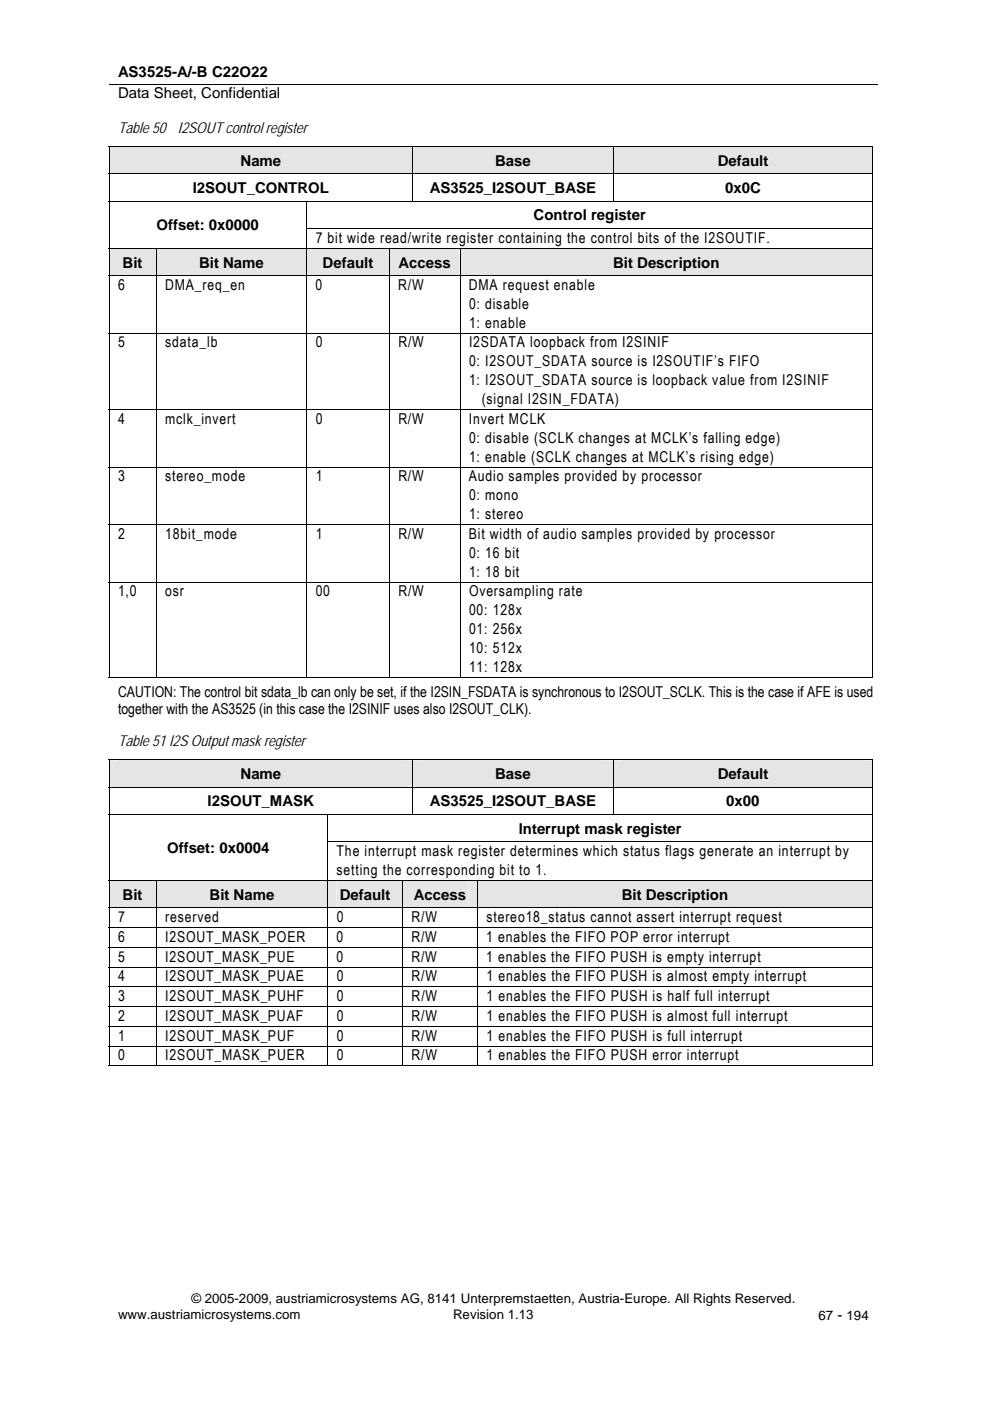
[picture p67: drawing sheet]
<svg xmlns="http://www.w3.org/2000/svg" width="210mm" height="297mm" viewBox="0 0 210 297" stroke-linecap="round" stroke-linejoin="round" font-family="sans-serif">
<defs><g id="words">
<g font-size="3.2">
<text x="25" y="16.3">AS3525-A/-B C22O22</text>
<text x="25" y="20.9">Data Sheet, Confidential</text>
<text x="25" y="28.2">Table 50 I2SOUT control register</text>
<text x="51" y="35.1">Name</text>
<text x="105" y="35.1">Base</text>
<text x="152.2" y="35.1">Default</text>
<text x="40.9" y="40.9">I2SOUT_CONTROL</text>
<text x="91.1" y="40.9">AS3525_I2SOUT_BASE</text>
<text x="153.7" y="40.9">0x0C</text>
<text x="113.1" y="46.7">Control register</text>
<text x="33.2" y="48.7">Offset: 0x0000</text>
<text x="66.9" y="51.5">7 bit wide read/write register containing the control bits of the I2SOUTIF.</text>
<text x="26" y="56.7">Bit</text>
<text x="42.2" y="56.7">Bit Name</text>
<text x="68.4" y="56.7">Default</text>
<text x="84.5" y="56.7">Access</text>
<text x="130" y="56.7">Bit Description</text>
<text x="25" y="61.4">6</text>
<text x="35" y="61.4">DMA_req_en</text>
<text x="66.9" y="61.4">0</text>
<text x="84.5" y="61.4">R/W</text>
<text x="99.4" y="61.4">DMA request enable</text>
<text x="99.4" y="65.5">0: disable</text>
<text x="99.4" y="69.5">1: enable</text>
<text x="25" y="73.7">5</text>
<text x="35" y="73.7">sdata_lb</text>
<text x="66.9" y="73.7">0</text>
<text x="84.5" y="73.7">R/W</text>
<text x="99.4" y="73.7">I2SDATA loopback from I2SINIF</text>
<text x="99.4" y="77.7">0: I2SOUT_SDATA source is I2SOUTIF’s FIFO</text>
<text x="99.4" y="81.7">1: I2SOUT_SDATA source is loopback value from I2SINIF</text>
<text x="25" y="89.9">4</text>
<text x="35" y="89.9">mclk_invert</text>
<text x="66.9" y="89.9">0</text>
<text x="84.5" y="89.9">R/W</text>
<text x="99.4" y="89.9">Invert MCLK</text>
<text x="102.1" y="85.7">(signal I2SIN_FDATA)</text>
<text x="99.4" y="93.9">0: disable (SCLK changes at MCLK’s falling edge)</text>
<text x="99.4" y="97.9">1: enable (SCLK changes at MCLK’s rising edge)</text>
<text x="25" y="102.1">3</text>
<text x="35" y="102.1">stereo_mode</text>
<text x="66.9" y="102.1">1</text>
<text x="84.5" y="102.1">R/W</text>
<text x="99.4" y="102.1">Audio samples provided by processor</text>
<text x="99.4" y="106.1">0: mono</text>
<text x="99.4" y="110.1">1: stereo</text>
<text x="25" y="114.3">2</text>
<text x="35" y="114.3">18bit_mode</text>
<text x="66.9" y="114.3">1</text>
<text x="84.5" y="114.3">R/W</text>
<text x="99.4" y="114.3">Bit width of audio samples provided by processor</text>
<text x="99.4" y="118.3">0: 16 bit</text>
<text x="99.4" y="122.3">1: 18 bit</text>
<text x="25" y="126.4">1,0</text>
<text x="35" y="126.4">osr</text>
<text x="66.9" y="126.4">00</text>
<text x="84.5" y="126.4">R/W</text>
<text x="99.4" y="130.5">00: 128x</text>
<text x="99.4" y="126.4">Oversampling rate</text>
<text x="99.4" y="134.5">01: 256x</text>
<text x="99.4" y="138.5">10: 512x</text>
<text x="99.4" y="142.5">11: 128x</text>
<text x="25" y="147.7">CAUTION: The control bit sdata_lb can only be set, if the I2SIN_FSDATA is synchronous to I2SOUT_SCLK. This is the case if AFE is used</text>
<text x="25" y="151.4">together with the AS3525 (in this case the I2SINIF uses also I2SOUT_CLK).</text>
<text x="25" y="158.2">Table 51 I2S Output mask register</text>
<text x="51" y="165.2">Name</text>
<text x="105" y="165.2">Base</text>
<text x="152.2" y="165.2">Default</text>
<text x="44" y="171">I2SOUT_MASK</text>
<text x="91.1" y="171">AS3525_I2SOUT_BASE</text>
<text x="154" y="171">0x00</text>
<text x="110" y="176.8">Interrupt mask register</text>
<text x="35.4" y="180.8">Offset: 0x0004</text>
<text x="71.4" y="181.5">The interrupt mask register determines which status flags generate an interrupt by</text>
<text x="71.4" y="185.5">setting the corresponding bit to 1.</text>
<text x="26" y="190.8">Bit</text>
<text x="44.4" y="190.8">Bit Name</text>
<text x="72" y="190.8">Default</text>
<text x="87.7" y="190.8">Access</text>
<text x="131.8" y="190.8">Bit Description</text>
<text x="25" y="195.5">7</text>
<text x="35" y="195.5">reserved</text>
<text x="71.4" y="195.5">0</text>
<text x="87.3" y="195.5">R/W</text>
<text x="103.2" y="195.5">stereo18_status cannot assert interrupt request</text>
<text x="25" y="199.7">6</text>
<text x="25" y="203.9">5</text>
<text x="35" y="203.9">I2SOUT_MASK_PUE</text>
<text x="35" y="199.7">I2SOUT_MASK_POER</text>
<text x="71.4" y="199.7">0</text>
<text x="71.4" y="203.9">0</text>
<text x="87.2" y="199.7">R/W</text>
<text x="87.2" y="203.9">R/W</text>
<text x="103.1" y="199.7">1 enables the FIFO POP error interrupt</text>
<text x="103.1" y="203.9">1 enables the FIFO PUSH is empty interrupt</text>
<text x="25" y="208.1">4</text>
<text x="35" y="208.1">I2SOUT_MASK_PUAE</text>
<text x="71.4" y="208.1">0</text>
<text x="87.3" y="208.1">R/W</text>
<text x="103.2" y="208.1">1 enables the FIFO PUSH is almost empty interrupt</text>
<text x="25" y="212.3">3</text>
<text x="35" y="212.3">I2SOUT_MASK_PUHF</text>
<text x="71.4" y="212.3">0</text>
<text x="87.3" y="212.3">R/W</text>
<text x="103.2" y="212.3">1 enables the FIFO PUSH is half full interrupt</text>
<text x="25" y="216.4">2</text>
<text x="25" y="220.6">1</text>
<text x="35" y="216.4">I2SOUT_MASK_PUAF</text>
<text x="35" y="220.6">I2SOUT_MASK_PUF</text>
<text x="71.4" y="216.4">0</text>
<text x="71.4" y="220.6">0</text>
<text x="87.3" y="216.4">R/W</text>
<text x="87.3" y="220.6">R/W</text>
<text x="103.2" y="216.4">1 enables the FIFO PUSH is almost full interrupt</text>
<text x="103.2" y="220.6">1 enables the FIFO PUSH is full interrupt</text>
<text x="25" y="224.8">0</text>
<text x="35" y="224.8">I2SOUT_MASK_PUER</text>
<text x="71.4" y="224.8">0</text>
<text x="87.3" y="224.8">R/W</text>
<text x="103.2" y="224.8">1 enables the FIFO PUSH error interrupt</text>
</g>
<g font-size="2.8">
<text x="25" y="279.6">www.austriamicrosystems.com</text>
<text x="40.6" y="276.4">© 2005-2009, austriamicrosystems AG, 8141 Unterpremstaetten, Austria-Europe. All Rights Reserved.</text>
<text x="96.1" y="279.6">Revision 1.13</text>
<text x="173.5" y="280">67 - 194</text>
</g>
</g></defs>
<path d="M23.1 17.8h162.9" fill="none" stroke="#000" stroke-width=".21"/>
<g fill="#e5e5e5">
<path d="M23.2 31.2h64.2v5.6h-64.2z"/>
<path d="M25 31.2h60.6v5.6h-60.6z"/>
<path d="M87.6 31.2h42.4v5.6h-42.4z"/>
<path d="M89.4 31.2h38.7v5.6h-38.7z"/>
<path d="M130.1 31.2h54.9v5.6h-54.9z"/>
<path d="M132 31.2h51.1v5.6h-51.1z"/>
</g>
<path d="M23 31h.2v.2h-.2zM185 31h.1v.2h-.1zM23 48.4h.2v.2h-.2z" fill="#000"/>
<g fill="none" stroke="#000" stroke-width=".21">
<path d="M23 31.1h162.1M23 36.9h162.1M23.1 31.2v5.6M23.1 37v5.6M87.5 31.2v5.6M87.5 37v5.6M130 31.2v5.6M130 37v5.6M185 31.2v5.6M185 37v5.6M23 42.7h162.1M23.1 42.8v5.6"/>
<path d="M23.1 48.6v4M64.9 48.5h120.2M65 42.8v5.6M65 48.6v4M185 42.8v5.6M185 48.6v4"/>
</g>
<g fill="#e5e5e5">
<path d="M23.2 52.7h9.8v5.7h-9.8z"/>
<path d="M25 52.7h6.2v5.7h-6.2z"/>
<path d="M33.2 52.7h31.7v5.7h-31.7z"/>
<path d="M35 52.7h28.1v5.7h-28.1z"/>
<path d="M65.1 52.7h17.4v5.7h-17.4z"/>
<path d="M66.9 52.7h13.7v5.7h-13.7z"/>
<path d="M82.6 52.7h14.9v5.7h-14.9z"/>
<path d="M84.5 52.7h11.1v5.7h-11.1z"/>
<path d="M97.6 52.7h87.4v5.7h-87.4z"/>
<path d="M99.4 52.7h83.7v5.7h-83.7z"/>
</g>
<g fill="none" stroke="#000" stroke-width=".21">
<path d="M23 52.7h162.1M23 58.4h162.1M23.1 52.7v5.7M23.1 58.5v12.1M33.1 52.7v5.7M33.1 58.5v12.1M65 52.7v5.7M65 58.5v12.1M82.5 52.7v5.7M82.5 58.5v12.1M97.5 52.7v5.7M97.5 58.5v12.1"/>
<path d="M185 52.7v5.7M185 58.5v12.1M23 70.7h162.1M23.1 70.7v16.1M33.1 70.7v16.1M65 70.7v16.1M82.5 70.7v16.1M97.5 70.7v16.1M185 70.7v16.1M23 86.8h162.1M23 99.1h162.1M23.1 86.9v12.1"/>
<path d="M23.1 99.1v12.1M33.1 86.9v12.1M33.1 99.1v12.1M65 86.9v12.1M65 99.1v12.1M82.5 86.9v12.1M82.5 99.1v12.1M97.5 86.9v12.1M97.5 99.1v12.1M185 86.9v12.1M185 99.1v12.1M23 111.3h162.1"/>
<path d="M23.1 111.3v12.1M33.1 111.3v12.1M65 111.3v12.1M82.5 111.3v12.1M97.5 111.3v12.1M185 111.3v12.1M23 123.4h162.1M23.1 123.5v20.3M33.1 123.5v20.3M65 123.5v20.3M82.5 123.5v20.3M97.5 123.5v20.3"/>
<path d="M185 123.5v20.3M23 143.7h10M33.2 143.7h31.7M65.1 143.7h17.4M82.6 143.7h14.9M97.6 143.7h87.4"/>
</g>
<path d="M185 143.6h.1v.2h-.1z" fill="#000"/>
<g fill="#e5e5e5">
<path d="M23.2 161.2h64.2v5.6h-64.2z"/>
<path d="M25 161.2h60.6v5.6h-60.6z"/>
<path d="M87.6 161.2h42.4v5.6h-42.4z"/>
<path d="M89.4 161.2h38.7v5.6h-38.7z"/>
<path d="M130.1 161.2h54.9v5.6h-54.9z"/>
<path d="M132 161.2h51.1v5.6h-51.1z"/>
</g>
<path d="M23 161h.2v.2h-.2zM23 178.4h.2v.2h-.2zM185 161h.1v.2h-.1z" fill="#000"/>
<g fill="none" stroke="#000" stroke-width=".21">
<path d="M23 161.1h162.1M23 166.9h162.1M23 172.7h162.1M23.1 161.2v5.6M23.1 167v5.6M23.1 172.8v5.6M23.1 178.6v8M69.4 178.5h115.7M69.5 172.8v5.6M69.5 178.6v8M87.5 161.2v5.6M87.5 167v5.6"/>
<path d="M130 161.2v5.6M130 167v5.6M185 161.2v5.6M185 167v5.6M185 172.8v5.6M185 178.6v8"/>
</g>
<g fill="#e5e5e5">
<path d="M23.2 186.8h9.8v5.6h-9.8z"/>
<path d="M25 186.8h6.2v5.6h-6.2z"/>
<path d="M33.2 186.8h36.2v5.6h-36.2z"/>
<path d="M35 186.8h32.6v5.6h-32.6z"/>
<path d="M69.6 186.8h15.7v5.6h-15.7z"/>
<path d="M71.4 186.8h12v5.6h-12z"/>
<path d="M85.4 186.8h15.7v5.6h-15.7z"/>
<path d="M87.2 186.8h12.1v5.6h-12.1z"/>
<path d="M101.3 186.8h83.7v5.6h-83.7z"/>
<path d="M103.1 186.8h80v5.6h-80z"/>
</g>
<g fill="none" stroke="#000" stroke-width=".21">
<path d="M23 186.7h162.1M23 192.5h162.1M23 196.7h162.1M23.1 186.8v5.6M23.1 192.6v4M23.1 196.8v4M33.1 186.8v5.6M33.1 192.6v4M33.1 196.8v4M69.5 186.8v5.6M69.5 192.6v4M69.5 196.8v4"/>
<path d="M85.3 186.8v5.6M85.3 192.6v4M85.3 196.8v4M101.2 186.8v5.6M101.2 192.6v4M101.2 196.8v4M185 186.8v5.6M185 192.6v4M185 196.8v4M23 200.9h162.1M23 205.1h162.1M23 209.3h162.1"/>
<path d="M23 213.4h162.1M23 217.6h162.1M23.1 201v4M23.1 205.1v4.1M23.1 209.3v4M23.1 213.5v4M23.1 217.7v4M33.1 201v4M33.1 205.1v4.1M33.1 209.3v4M33.1 213.5v4M33.1 217.7v4"/>
<path d="M69.5 201v4M69.5 205.1v4.1M69.5 209.3v4M69.5 213.5v4M69.5 217.7v4M85.3 201v4M85.3 205.1v4.1M85.3 209.3v4M85.3 213.5v4M85.3 217.7v4M101.2 201v4M101.2 205.1v4.1"/>
<path d="M101.2 209.3v4M101.2 213.5v4M101.2 217.7v4M185 201v4M185 205.1v4.1M185 209.3v4M185 213.5v4M185 217.7v4M23 221.8h162.1M23 226h10M23.1 221.9v4.2M33.1 221.9v4.2"/>
<path d="M33.2 226h36.2M69.5 221.9v4.2M69.6 226h15.7M85.3 221.9v4.2M85.4 226h15.7M101.2 221.9v4.2M101.3 226h83.7M185 221.9v4.2"/>
</g>
<path d="M185 225.9h.1v.2h-.1z" fill="#000"/>
<use href="#words"/>
</svg>
